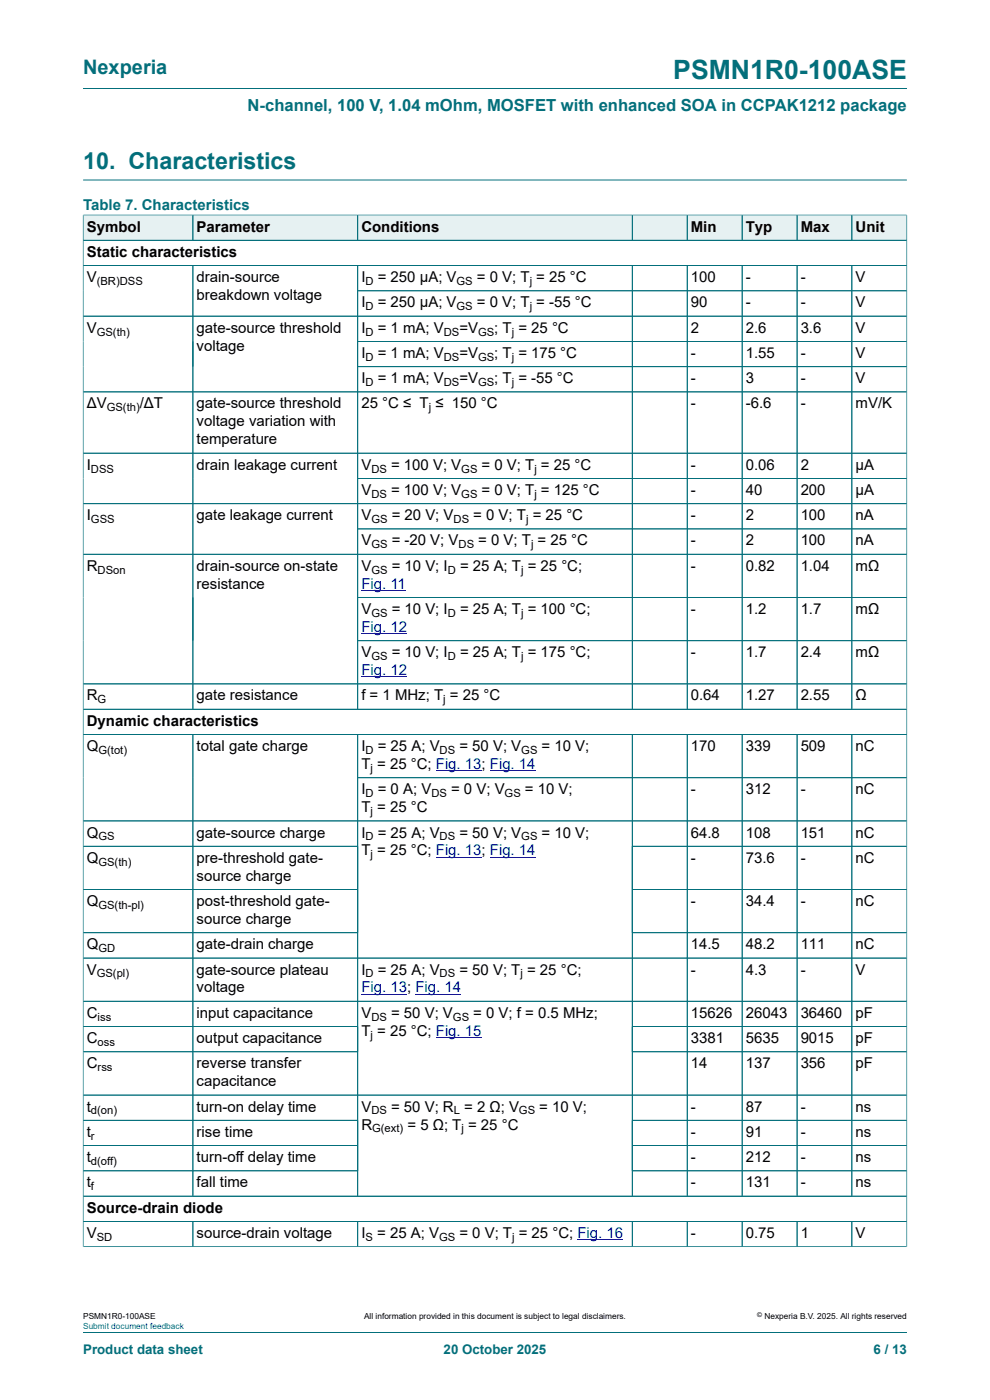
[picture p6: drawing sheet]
<svg xmlns="http://www.w3.org/2000/svg" width="210mm" height="297mm" viewBox="0 0 210 297" stroke-linecap="round" stroke-linejoin="round" font-family="sans-serif">
<defs><g id="words">
<text font-size="5.6" fill="#036f7b" x="142.8" y="16.8">PSMN1R0-100ASE</text>
<text font-size="4.9" fill="#036f7b" x="17.6" y="35.9">10. Characteristics</text>
<text font-size="4.2" fill="#036f7b" x="17.6" y="15.6">Nexperia</text>
<text font-size="3.5" fill="#036f7b" x="52.5" y="23.7">N-channel, 100 V, 1.04 mOhm, MOSFET with enhanced SOA in CCPAK1212 package</text>
<text font-size="3.2" fill="#036f7b" x="17.6" y="44.5">Table 7. Characteristics</text>
<g font-size="3.2">
<text x="18.4" y="49.1">Symbol</text>
<text x="41.7" y="49.1">Parameter</text>
<text x="76.7" y="49.1">Conditions</text>
<text x="146.5" y="49.1">Min</text>
<text x="158.2" y="49.1">Typ</text>
<text x="169.8" y="49.1">Max</text>
<text x="181.5" y="49.1">Unit</text>
<text x="18.4" y="54.5">Static characteristics</text>
<text x="18.4" y="59.8">V</text>
<text x="41.7" y="59.8">drain-source</text>
<text x="76.7" y="59.8">I</text>
<text x="80.1" y="59.8">= 250 µA; V</text>
<text x="101.2" y="59.8">= 0 V; T = 25 °C</text>
<text x="146.5" y="59.8">100</text>
<text x="158.2" y="59.8">-</text>
<text x="169.8" y="59.8">-</text>
<text x="181.5" y="59.8">V</text>
<text x="41.7" y="63.7">breakdown voltage</text>
<text x="76.7" y="65.2">I</text>
<text x="80.1" y="65.2">= 250 µA; V</text>
<text x="101.2" y="65.2">= 0 V; T = -55 °C</text>
<text x="146.5" y="65.2">90</text>
<text x="158.2" y="65.2">-</text>
<text x="169.8" y="65.2">-</text>
<text x="181.5" y="65.2">V</text>
<text x="18.4" y="70.6">V</text>
<text x="41.7" y="70.6">gate-source threshold</text>
<text x="76.7" y="70.6">I</text>
<text x="80.1" y="70.6">= 1 mA; V</text>
<text x="97.4" y="70.6">=V</text>
<text x="104.8" y="70.6">; T = 25 °C</text>
<text x="146.5" y="70.6">2</text>
<text x="158.2" y="70.6">2.6</text>
<text x="169.8" y="70.6">3.6</text>
<text x="181.5" y="70.6">V</text>
<text x="41.7" y="74.4">voltage</text>
<text x="76.7" y="75.9">I</text>
<text x="80.1" y="75.9">= 1 mA; V</text>
<text x="97.4" y="75.9">=V</text>
<text x="104.8" y="75.9">; T = 175 °C</text>
<text x="146.5" y="75.9">-</text>
<text x="158.2" y="75.9">1.55</text>
<text x="169.8" y="75.9">-</text>
<text x="181.5" y="75.9">V</text>
<text x="76.7" y="81.3">I</text>
<text x="80.1" y="81.3">= 1 mA; V</text>
<text x="97.4" y="81.3">=V</text>
<text x="104.8" y="81.3">; T = -55 °C</text>
<text x="146.5" y="81.3">-</text>
<text x="158.2" y="81.3">3</text>
<text x="169.8" y="81.3">-</text>
<text x="181.5" y="81.3">V</text>
<text x="18.4" y="86.7">ΔV</text>
<text x="29.7" y="86.7">/ΔT</text>
<text x="41.7" y="86.7">gate-source threshold</text>
<text x="76.7" y="86.7">25 °C ≤ T ≤ 150 °C</text>
<text x="146.5" y="86.7">-</text>
<text x="158.2" y="86.7">-6.6</text>
<text x="169.8" y="86.7">-</text>
<text x="181.5" y="86.7">mV/K</text>
<text x="41.7" y="90.5">voltage variation with</text>
<text x="41.7" y="94.3">temperature</text>
<text x="18.4" y="99.6">I</text>
<text x="41.7" y="99.6">drain leakage current</text>
<text x="76.7" y="99.6">V</text>
<text x="83" y="99.6">= 100 V; V</text>
<text x="102.2" y="99.6">= 0 V; T = 25 °C</text>
<text x="146.5" y="99.6">-</text>
<text x="158.2" y="99.6">0.06</text>
<text x="169.8" y="99.6">2</text>
<text x="181.5" y="99.6">µA</text>
<text x="76.7" y="105">V</text>
<text x="83" y="105">= 100 V; V</text>
<text x="102.2" y="105">= 0 V; T = 125 °C</text>
<text x="146.5" y="105">-</text>
<text x="158.2" y="105">40</text>
<text x="169.8" y="105">200</text>
<text x="181.5" y="105">µA</text>
<text x="18.4" y="110.4">I</text>
<text x="41.7" y="110.4">gate leakage current</text>
<text x="76.7" y="110.4">V</text>
<text x="83.1" y="110.4">= 20 V; V</text>
<text x="100.4" y="110.4">= 0 V; T = 25 °C</text>
<text x="146.5" y="110.4">-</text>
<text x="158.2" y="110.4">2</text>
<text x="169.8" y="110.4">100</text>
<text x="181.5" y="110.4">nA</text>
<text x="76.7" y="115.7">V</text>
<text x="83.1" y="115.7">= -20 V; V</text>
<text x="101.5" y="115.7">= 0 V; T = 25 °C</text>
<text x="146.5" y="115.7">-</text>
<text x="158.2" y="115.7">2</text>
<text x="169.8" y="115.7">100</text>
<text x="181.5" y="115.7">nA</text>
<text x="18.4" y="121.1">R</text>
<text x="41.7" y="121.1">drain-source on-state</text>
<text x="41.7" y="124.9">resistance</text>
<text x="76.7" y="121.1">V</text>
<text x="83.1" y="121.1">= 10 V; I</text>
<text x="97.6" y="121.1">= 25 A; T = 25 °C;</text>
<text x="146.5" y="121.1">-</text>
<text x="158.2" y="121.1">0.82</text>
<text x="169.8" y="121.1">1.04</text>
<text x="181.5" y="121.1">mΩ</text>
<text x="76.7" y="130.3">V</text>
<text x="83.1" y="130.3">= 10 V; I</text>
<text x="97.6" y="130.3">= 25 A; T = 100 °C;</text>
<text x="146.5" y="130.3">-</text>
<text x="158.2" y="130.3">1.2</text>
<text x="169.8" y="130.3">1.7</text>
<text x="181.5" y="130.3">mΩ</text>
<text x="76.7" y="139.4">V</text>
<text x="83.1" y="139.4">= 10 V; I</text>
<text x="97.6" y="139.4">= 25 A; T = 175 °C;</text>
<text x="146.5" y="139.4">-</text>
<text x="158.2" y="139.4">1.7</text>
<text x="169.8" y="139.4">2.4</text>
<text x="181.5" y="139.4">mΩ</text>
<text x="18.4" y="148.6">R</text>
<text x="41.7" y="148.6">gate resistance</text>
<text x="76.7" y="148.6">f = 1 MHz; T = 25 °C</text>
<text x="146.5" y="148.6">0.64</text>
<text x="158.2" y="148.6">1.27</text>
<text x="169.8" y="148.6">2.55</text>
<text x="181.5" y="148.6">Ω</text>
<text x="18.4" y="154">Dynamic characteristics</text>
<text x="18.4" y="159.3">Q</text>
<text x="41.7" y="159.3">total gate charge</text>
<text x="76.7" y="159.3">I</text>
<text x="80.1" y="159.3">= 25 A; V</text>
<text x="97.4" y="159.3">= 50 V; V</text>
<text x="114.9" y="159.3">= 10 V;</text>
<text x="146.5" y="159.3">170</text>
<text x="158.2" y="159.3">339</text>
<text x="169.8" y="159.3">509</text>
<text x="181.5" y="159.3">nC</text>
<text x="76.7" y="163.1">T = 25 °C; Fig. 13; Fig. 14</text>
<text x="76.7" y="168.5">I</text>
<text x="76.7" y="172.3">T = 25 °C</text>
<text x="80.1" y="168.5">= 0 A; V</text>
<text x="95.7" y="168.5">= 0 V; V</text>
<text x="111.4" y="168.5">= 10 V;</text>
<text x="146.5" y="168.5">-</text>
<text x="158.2" y="168.5">312</text>
<text x="169.8" y="168.5">-</text>
<text x="181.5" y="168.5">nC</text>
<text x="18.4" y="177.7">Q</text>
<text x="41.7" y="177.7">gate-source charge</text>
<text x="76.7" y="177.7">I</text>
<text x="80.1" y="177.7">= 25 A; V</text>
<text x="97.4" y="177.7">= 50 V; V</text>
<text x="114.9" y="177.7">= 10 V;</text>
<text x="146.5" y="177.7">64.8</text>
<text x="158.2" y="177.7">108</text>
<text x="169.8" y="177.7">151</text>
<text x="181.5" y="177.7">nC</text>
<text x="18.4" y="183">Q</text>
<text x="41.7" y="183">pre-threshold gate-</text>
<text x="76.7" y="181.5">T = 25 °C; Fig. 13; Fig. 14</text>
<text x="146.5" y="183">-</text>
<text x="158.2" y="183">73.6</text>
<text x="169.8" y="183">-</text>
<text x="181.5" y="183">nC</text>
<text x="41.7" y="186.8">source charge</text>
<text x="18.4" y="192.2">Q</text>
<text x="41.7" y="192.2">post-threshold gate-</text>
<text x="41.7" y="196">source charge</text>
<text x="146.5" y="192.2">-</text>
<text x="158.2" y="192.2">34.4</text>
<text x="169.8" y="192.2">-</text>
<text x="181.5" y="192.2">nC</text>
<text x="18.4" y="201.4">Q</text>
<text x="41.7" y="201.4">gate-drain charge</text>
<text x="146.5" y="201.4">14.5</text>
<text x="158.2" y="201.4">48.2</text>
<text x="169.8" y="201.4">111</text>
<text x="181.5" y="201.4">nC</text>
<text x="18.4" y="206.7">V</text>
<text x="41.7" y="206.7">gate-source plateau</text>
<text x="76.7" y="206.7">I</text>
<text x="80.1" y="206.7">= 25 A; V</text>
<text x="97.4" y="206.7">= 50 V; T = 25 °C;</text>
<text x="146.5" y="206.7">-</text>
<text x="158.2" y="206.7">4.3</text>
<text x="169.8" y="206.7">-</text>
<text x="181.5" y="206.7">V</text>
<text x="18.4" y="215.9">C</text>
<text x="41.7" y="210.5">voltage</text>
<text x="41.7" y="215.9">input capacitance</text>
<text x="76.7" y="215.9">V</text>
<text x="83" y="215.9">= 50 V; V</text>
<text x="100.4" y="215.9">= 0 V; f = 0.5 MHz;</text>
<text x="146.5" y="215.9">15626</text>
<text x="158.2" y="215.9">26043</text>
<text x="169.8" y="215.9">36460</text>
<text x="181.5" y="215.9">pF</text>
<text x="18.4" y="221.3">C</text>
<text x="41.7" y="221.3">output capacitance</text>
<text x="76.7" y="219.7">T = 25 °C; Fig. 15</text>
<text x="146.5" y="221.3">3381</text>
<text x="158.2" y="221.3">5635</text>
<text x="169.8" y="221.3">9015</text>
<text x="181.5" y="221.3">pF</text>
<text x="18.4" y="226.6">C</text>
<text x="41.7" y="226.6">reverse transfer</text>
<text x="146.5" y="226.6">14</text>
<text x="158.2" y="226.6">137</text>
<text x="169.8" y="226.6">356</text>
<text x="181.5" y="226.6">pF</text>
<text x="41.7" y="230.4">capacitance</text>
<text x="18.4" y="235.8">t</text>
<text x="41.7" y="235.8">turn-on delay time</text>
<text x="76.7" y="235.8">V</text>
<text x="76.7" y="239.6">R</text>
<text x="83" y="235.8">= 50 V; R = 2 Ω; V</text>
<text x="86.4" y="239.6">= 5 Ω; T = 25 °C</text>
<text x="114.4" y="235.8">= 10 V;</text>
<text x="146.5" y="235.8">-</text>
<text x="158.2" y="235.8">87</text>
<text x="169.8" y="235.8">-</text>
<text x="181.5" y="235.8">ns</text>
<text x="18.4" y="241.2">t</text>
<text x="41.7" y="241.2">rise time</text>
<text x="146.5" y="241.2">-</text>
<text x="158.2" y="241.2">91</text>
<text x="169.8" y="241.2">-</text>
<text x="181.5" y="241.2">ns</text>
<text x="18.4" y="246.5">t</text>
<text x="18.4" y="251.9">t</text>
<text x="41.7" y="246.5">turn-off delay time</text>
<text x="41.7" y="251.9">fall time</text>
<text x="146.5" y="246.5">-</text>
<text x="146.5" y="251.9">-</text>
<text x="158.2" y="246.5">212</text>
<text x="158.2" y="251.9">131</text>
<text x="169.8" y="246.5">-</text>
<text x="169.8" y="251.9">-</text>
<text x="181.5" y="246.5">ns</text>
<text x="181.5" y="251.9">ns</text>
<text x="18.4" y="257.3">Source-drain diode</text>
<text x="18.4" y="262.6">V</text>
<text x="41.7" y="262.6">source-drain voltage</text>
<text x="76.7" y="262.6">I</text>
<text x="80" y="262.6">= 25 A; V</text>
<text x="97.4" y="262.6">= 0 V; T = 25 °C; Fig. 16</text>
<text x="146.5" y="262.6">-</text>
<text x="158.2" y="262.6">0.75</text>
<text x="169.8" y="262.6">1</text>
<text x="181.5" y="262.6">V</text>
</g>
<g font-size="3.2" fill="#00f">
<text x="76.7" y="124.9">Fig. 11</text>
<text x="76.7" y="134.1">Fig. 12</text>
<text x="76.7" y="143.2">Fig. 12</text>
<text x="76.7" y="210.5">Fig. 13; Fig. 14</text>
</g>
<g font-size="2.8" fill="#036f7b">
<text x="17.6" y="287.2">Product data sheet</text>
<text x="94.1" y="287.2">20 October 2025</text>
<text x="185.3" y="287.2">6 / 13</text>
</g>
<g font-size="2.4">
<text x="20.5" y="60.5">(BR)DSS</text>
<text x="77.5" y="60.5">D</text>
<text x="77.5" y="65.8">D</text>
<text x="96.9" y="60.5">GS</text>
<text x="96.9" y="65.8">GS</text>
<text x="112.4" y="60.5">j</text>
<text x="112.4" y="65.8">j</text>
<text x="20.5" y="71.2">GS(th)</text>
<text x="77.5" y="71.2">D</text>
<text x="94.1" y="71.2">DS</text>
<text x="101.4" y="71.2">GS</text>
<text x="108.5" y="71.2">j</text>
<text x="77.5" y="76.5">D</text>
<text x="94.1" y="76.5">DS</text>
<text x="101.4" y="76.5">GS</text>
<text x="108.5" y="76.5">j</text>
<text x="77.5" y="81.9">D</text>
<text x="94.1" y="81.9">DS</text>
<text x="101.4" y="81.9">GS</text>
<text x="108.5" y="81.9">j</text>
<text x="22.6" y="87.3">GS(th)</text>
<text x="90.9" y="87.3">j</text>
<text x="19.3" y="100.3">DSS</text>
<text x="78.8" y="100.3">DS</text>
<text x="97.8" y="100.3">GS</text>
<text x="113.3" y="100.3">j</text>
<text x="78.8" y="105.6">DS</text>
<text x="97.8" y="105.6">GS</text>
<text x="113.3" y="105.6">j</text>
<text x="19.3" y="111">GSS</text>
<text x="78.8" y="111">GS</text>
<text x="96.2" y="111">DS</text>
<text x="111.6" y="111">j</text>
<text x="78.8" y="116.3">GS</text>
<text x="97.3" y="116.3">DS</text>
<text x="112.6" y="116.3">j</text>
<text x="20.7" y="121.7">DSon</text>
<text x="78.8" y="121.7">GS</text>
<text x="95" y="121.7">D</text>
<text x="110.5" y="121.7">j</text>
<text x="78.8" y="130.9">GS</text>
<text x="95" y="130.9">D</text>
<text x="110.5" y="130.9">j</text>
<text x="78.8" y="140">GS</text>
<text x="95" y="140">D</text>
<text x="110.5" y="140">j</text>
<text x="20.7" y="149.2">G</text>
<text x="94" y="149.2">j</text>
<text x="20.9" y="159.9">G(tot)</text>
<text x="77.5" y="159.9">D</text>
<text x="93.3" y="159.9">DS</text>
<text x="110.6" y="159.9">GS</text>
<text x="78.6" y="163.8">j</text>
<text x="77.5" y="169.1">D</text>
<text x="78.6" y="172.9">j</text>
<text x="91.5" y="169.1">DS</text>
<text x="107" y="169.1">GS</text>
<text x="20.9" y="178.3">GS</text>
<text x="77.5" y="178.3">D</text>
<text x="93.3" y="178.3">DS</text>
<text x="110.6" y="178.3">GS</text>
<text x="20.9" y="183.6">GS(th)</text>
<text x="78.6" y="182.1">j</text>
<text x="20.9" y="192.8">GS(th-pl)</text>
<text x="20.9" y="202">GD</text>
<text x="20.5" y="207.4">GS(pl)</text>
<text x="77.5" y="207.4">D</text>
<text x="93.3" y="207.4">DS</text>
<text x="110.4" y="207.4">j</text>
<text x="20.7" y="216.5">iss</text>
<text x="20.7" y="221.9">oss</text>
<text x="78.6" y="220.3">j</text>
<text x="78.8" y="216.5">DS</text>
<text x="96.1" y="216.5">GS</text>
<text x="20.7" y="227.3">rss</text>
<text x="19.3" y="236.4">d(on)</text>
<text x="78.8" y="236.4">DS</text>
<text x="96.3" y="236.4">L</text>
<text x="110.1" y="236.4">GS</text>
<text x="19.3" y="241.8">r</text>
<text x="78.9" y="240.2">G(ext)</text>
<text x="97.9" y="240.2">j</text>
<text x="19.3" y="247.1">d(off)</text>
<text x="19.3" y="252.5">f</text>
<text x="20.5" y="263.2">SD</text>
<text x="77.5" y="263.2">S</text>
<text x="93.1" y="263.2">GS</text>
<text x="108.6" y="263.2">j</text>
</g>
<g font-size="1.8">
<text x="17.6" y="279.9">PSMN1R0-100ASE</text>
<text x="77.2" y="279.9">All information provided in this document is subject to legal disclaimers.</text>
<text x="162.2" y="279.9">Nexperia B.V. 2025. All rights reserved</text>
</g>
<text font-size="1.8" fill="#00f" x="17.6" y="282">Submit document feedback</text>
<text font-size="1.4" x="160.6" y="279.4">©</text>
</g></defs>
<path d="M17.6 18.8h174.8M17.6 38.2h174.8" fill="none" stroke="#036f7b" stroke-width=".21"/>
<path d="M17.7 45.7h23.2v5.2h-23.2z" fill="#e6f1f2"/>
<path d="M17.6 45.5v5.5h23.3v-5.4h-23.3" fill="none" stroke="#036f7b" stroke-width=".21"/>
<path d="M41 45.7h34.8v5.2h-34.8z" fill="#e6f1f2"/>
<path d="M40.9 45.6h35v5.4h-35z" fill="none" stroke="#036f7b" stroke-width=".21"/>
<path d="M75.9 45.7h58.1v5.2h-58.1z" fill="#e6f1f2"/>
<path d="M75.9 45.6h58.2v5.4h-58.2z" fill="none" stroke="#036f7b" stroke-width=".21"/>
<path d="M134.2 45.7h11.5v5.2h-11.5z" fill="#e6f1f2"/>
<path d="M134.1 45.6h11.7v5.4h-11.7z" fill="none" stroke="#036f7b" stroke-width=".21"/>
<path d="M145.8 45.7h11.5v5.2h-11.5z" fill="#e6f1f2"/>
<path d="M145.8 45.6h11.6v5.4h-11.6z" fill="none" stroke="#036f7b" stroke-width=".21"/>
<path d="M157.5 45.7h11.5v5.2h-11.5z" fill="#e6f1f2"/>
<path d="M157.4 45.6h11.7v5.4h-11.7z" fill="none" stroke="#036f7b" stroke-width=".21"/>
<path d="M169.1 45.7h11.5v5.2h-11.5z" fill="#e6f1f2"/>
<path d="M169.1 45.6h11.6v5.4h-11.6z" fill="none" stroke="#036f7b" stroke-width=".21"/>
<path d="M180.8 45.7h11.5v5.2h-11.5z" fill="#e6f1f2"/>
<g fill="none" stroke="#036f7b" stroke-width=".21">
<path d="M17.6 56.3h174.8M17.6 51h174.8M17.6 45.7v218.8M17.7 45.6h174.7M40.9 56.3v94.2M40.9 45.7v5.2M75.9 56.3v94.2M75.9 45.7v5.2M134.1 45.7v5.2M134.1 56.3v94.2M145.8 45.7v5.2M145.8 56.3v94.2"/>
<path d="M157.4 45.7v5.2M157.4 56.3v94.2M169.1 45.7v5.2M169.1 56.3v94.2M180.7 45.6v5.4M180.7 56.3v94.2M192.4 45.5v219M17.6 67.1h174.8M75.9 61.7h116.5M75.9 72.4h116.5M75.9 77.8h116.5M17.6 83.1h174.8"/>
<path d="M17.6 96.1h174.8M17.6 106.9h174.8M75.9 101.5h116.5M75.9 112.2h116.5M192.4 117.6h-174.8M75.9 126.8h116.5M75.9 135.9h116.5M17.6 145.1h174.8M17.6 150.5h174.8M17.6 155.8h174.8M40.9 155.8v98M75.9 155.8v98"/>
<path d="M134.1 155.8v98M145.8 155.8v98M157.4 155.8v98M169.1 155.8v98M180.7 155.8v98M17.6 174.2h174.8M17.6 179.5h58.3M75.9 165h116.5M192.4 179.5h-58.3M17.6 188.7h58.3M17.6 197.9h58.3M134.1 188.7h58.3"/>
<path d="M134.1 197.9h58.3M17.6 203.2h174.8M17.6 212.4h174.8M75.9 217.8h-58.3M134.1 217.8h58.3M17.6 223.1h58.3M17.6 232.3h174.8M17.6 237.7h58.3M192.4 223.1h-58.3M192.4 237.7h-58.3M17.6 243h58.3M17.6 248.4h58.3"/>
<path d="M17.6 253.8h174.8M17.6 259.1h174.8M40.9 259.1v5.4M75.9 259.1v5.4M134.1 259.1v5.4M145.8 259.1v5.4M157.4 259.1v5.4M169.1 259.1v5.4M180.7 259.1v5.4M192.4 243h-58.3M192.4 248.4h-58.3M17.6 264.5h174.8"/>
<path d="M17.6 282.6h174.8"/>
</g>
<path d="M76.7 125.2h9.4M76.7 134.4h9.7M76.7 143.6h9.7M92.5 163.5h9.7M103.9 163.5h9.7M92.5 181.8h9.7M103.9 181.8h9.7M76.7 210.9h9.7M88.1 210.9h9.7M92.5 220.1h9.7M122.5 263h9.7" fill="none" stroke="#00f" stroke-width=".21"/>
<use href="#words"/>
</svg>
